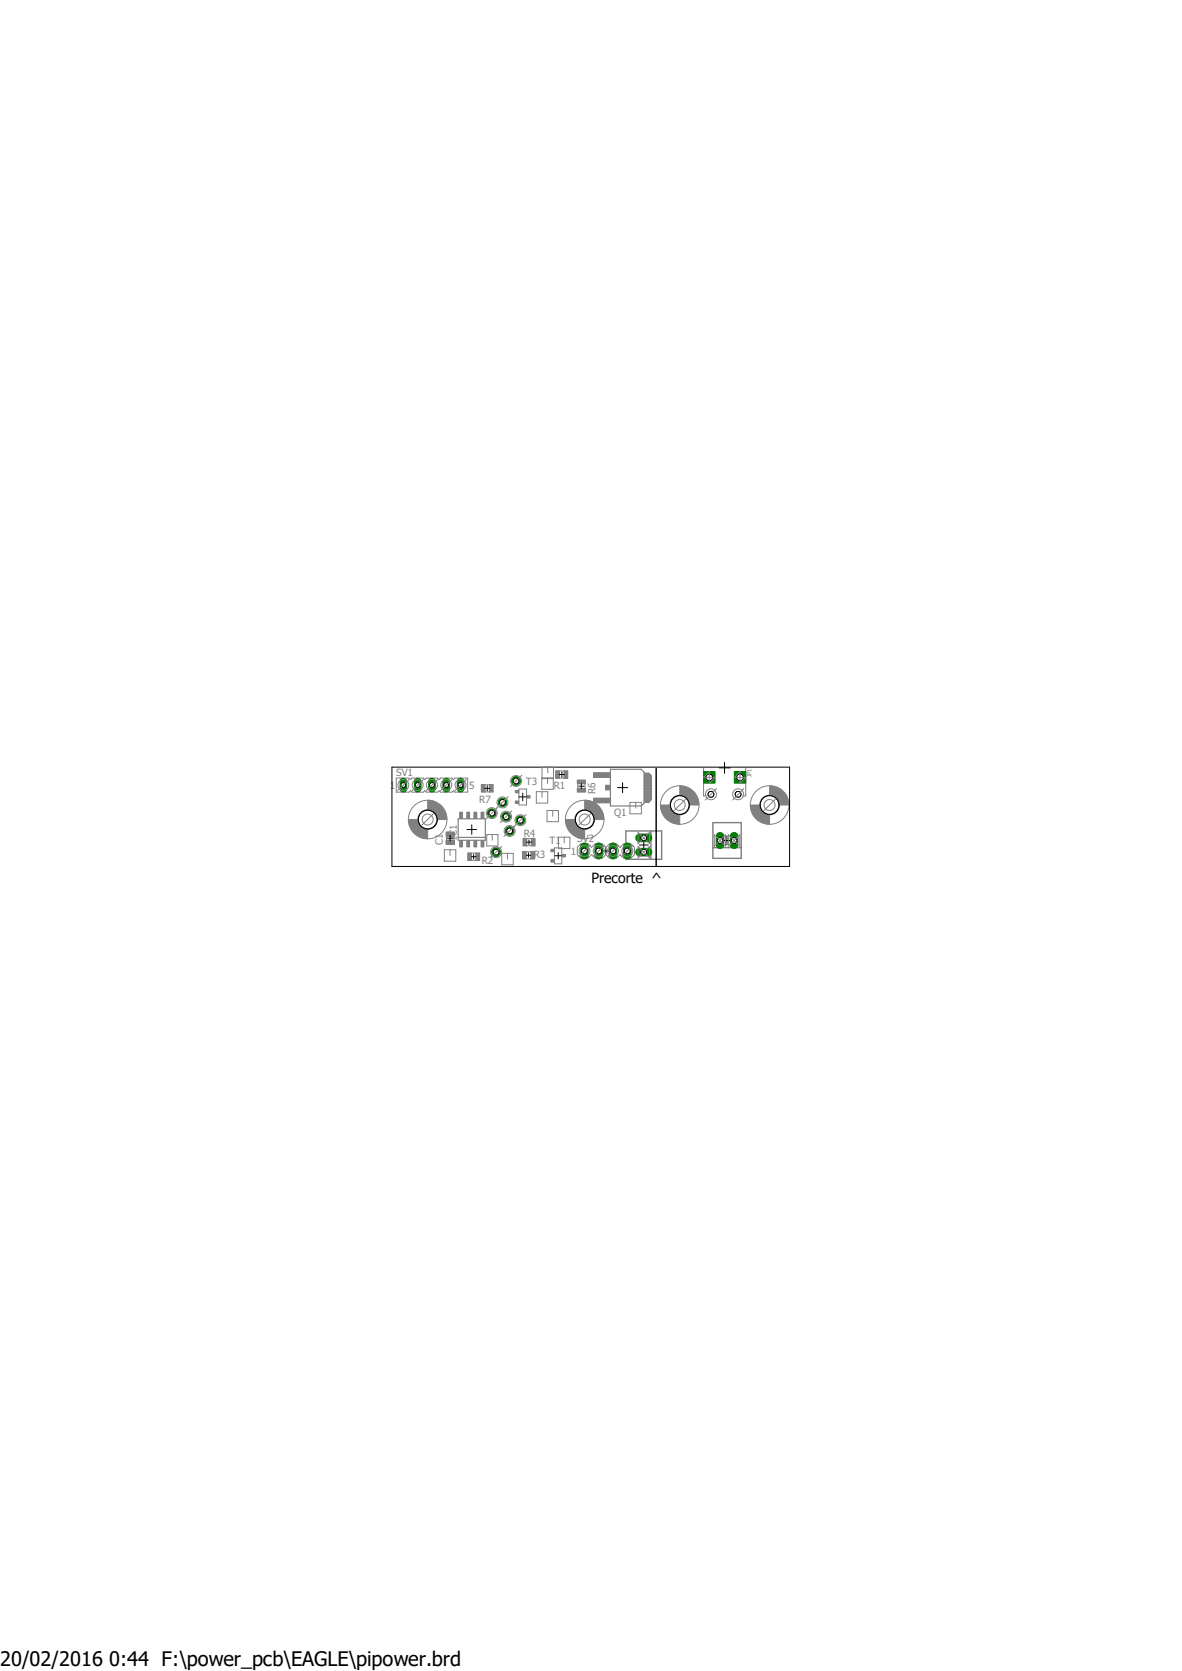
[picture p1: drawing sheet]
<svg xmlns="http://www.w3.org/2000/svg" width="210mm" height="297mm" viewBox="0 0 210 297" stroke-linecap="round" stroke-linejoin="round" font-family="sans-serif">
<defs><g id="words">
<text font-size="3.6" x="0" y="296">20/02/2016 0:44 F:\power_pcb\EAGLE\pipower.brd</text>
<text font-size="2.5" x="105.1" y="156.9">Precorte ^</text>
<g font-size="1.8" fill="#808080">
<text x="70.4" y="137.9">SV1</text>
<text x="69.3" y="140.2">1</text>
<text x="83.4" y="140.2">5</text>
<text x="85.1" y="142.7">R7</text>
<text x="93.4" y="139.6">T3</text>
<text x="98.4" y="140.2">R1</text>
<text x="105.8" y="141.2" transform="rotate(-90 105.8 141.2)">R6</text>
<text x="81.2" y="149.4" transform="rotate(-90 81.2 149.4)">IC1</text>
<text x="93" y="148.8">R4</text>
<text x="102.6" y="149.6">SV2</text>
<text x="109.1" y="145">Q1</text>
<text x="78.7" y="150.2" transform="rotate(-90 78.7 150.2)">C1</text>
<text x="85.6" y="153.5">R2</text>
<text x="94.8" y="152.6">R3</text>
<text x="97.7" y="150">T1</text>
<text x="101.4" y="151.9">1</text>
<text x="113" y="151.9">4</text>
</g>
<text font-size="1.1" fill="#808080" x="133.5" y="138.2" transform="rotate(-90 133.5 138.2)">JP1</text>
</g></defs>
<path d="M68.7 134.5l72.4 23.1M141.1 134.5l-72.4 23.1" fill="none" stroke="#fff" stroke-width=".18"/>
<g fill="none" stroke="#808080" stroke-width=".18">
<circle cx="76" cy="145.7" r="3.4"/>
<circle cx="103.9" cy="145.7" r="3.4"/>
<circle cx="120.8" cy="143.1" r="3.4"/>
<circle cx="136.7" cy="143.1" r="3.4"/>
</g>
<g fill="none" stroke="#808080" stroke-width=".21">
<path d="M108.5 136.7h5.4l.5 .5v5.6l-.5 .5h-5.4z"/>
<circle cx="76" cy="145.7" r="1.74"/>
<circle cx="103.9" cy="145.7" r="1.74"/>
<circle cx="120.8" cy="143.1" r="1.74"/>
<circle cx="136.7" cy="143.1" r="1.74"/>
</g>
<path d="M107.6 139.6h.8v.8h-.8z" fill-rule="evenodd" fill="#808080"/>
<path d="M70.4 138.3h2.3l.2 .3 .3-.3h2l.3 .3 .2-.3h2.1l.2 .3 .3-.3h2l.3 .3 .2-.3h2.3v2.5h-2.3l-.2-.3-.3 .3h-2l-.3-.3-.2 .3h-2.1l-.2-.3-.3 .3h-2l-.3-.3-.2 .3h-2.3zM107.6 139.6h.8v.8h-.8zM125 136.5v5h.5M132.5 136.5v5h-.5M79.3 148.6v.8M80.6 148.6v.8M103.2 150h1.3l.6 .6 .6-.6h1.3l.7 .6 .6-.6h1.3l.6 .6 .6-.6h1.3l.6 .6v1.3l-.6 .6h-1.3l-.6-.6-.6 .6h-1.3l-.6-.6-.7 .6h-1.3l-.6-.6-.6 .6h-1.3l-.6-.6v-1.3z" fill="none" stroke="#808080" stroke-width=".18"/>
<path d="M111.2 147.7h6.4v5h-6.4zM115.7 147.7v5M126.7 146.2h5v6.4h-5zM126.7 150.7h5" fill="none" stroke="#808080" stroke-width=".25"/>
<path d="M79.2 149.3h1.5v.8h-1.5z" fill-rule="evenodd" fill="#808080"/>
<path d="M79.2 149.3h1.5v.8h-1.5z" fill="none" stroke="#808080" stroke-width=".18"/>
<path d="M79.2 147.9h1.5v.7h-1.5z" fill-rule="evenodd" fill="#808080"/>
<path d="M79.2 147.9h1.5v.7h-1.5z" fill="none" stroke="#808080" stroke-width=".18"/>
<path d="M133.4 143.1h2.4a.87 .87 0 0 0 .9 .9v2.5a3.4 3.4 0 0 1-3.3-3.4z" fill-rule="evenodd" fill="#808080"/>
<path d="M133.4 143.1h2.4a.87 .87 0 0 0 .9 .9v2.5a3.4 3.4 0 0 1-3.3-3.4z" fill="none" stroke="#808080" stroke-width=".18"/>
<path d="M136.7 139.7a3.4 3.4 0 0 1 3.5 3.4h-2.5a.94 .94 0 0 0-1-.9z" fill-rule="evenodd" fill="#808080"/>
<path d="M136.7 139.7a3.4 3.4 0 0 1 3.5 3.4h-2.5a.94 .94 0 0 0-1-.9z" fill="none" stroke="#808080" stroke-width=".18"/>
<path d="M136.1 142.3a.98 .98 0 0 1 1.5 .4 .98 .98 0 0 1-.7 1.4 .98 .98 0 0 1-1.1-1h.4a.54 .54 0 0 1 .8-.5 .54 .54 0 0 1 .2 .9 .54 .54 0 0 1-.9-.2l-.1-.2h-.4v-.4z" fill-rule="evenodd" fill="#808080"/>
<path d="M136.1 142.3a.98 .98 0 0 1 1.5 .4 .98 .98 0 0 1-.7 1.4 .98 .98 0 0 1-1.1-1h.4a.54 .54 0 0 1 .8-.5 .54 .54 0 0 1 .2 .9 .54 .54 0 0 1-.9-.2l-.1-.2h-.4v-.4z" fill="none" stroke="#808080" stroke-width=".18"/>
<path d="M117.3 143.1h2.5a.87 .87 0 0 0 1 .9v2.5a3.4 3.4 0 0 1-3.5-3.4z" fill-rule="evenodd" fill="#808080"/>
<path d="M117.3 143.1h2.5a.87 .87 0 0 0 1 .9v2.5a3.4 3.4 0 0 1-3.5-3.4z" fill="none" stroke="#808080" stroke-width=".18"/>
<path d="M120.8 139.7a3.4 3.4 0 0 1 3.4 3.4h-2.5a.94 .94 0 0 0-.9-.9z" fill-rule="evenodd" fill="#808080"/>
<path d="M120.8 139.7a3.4 3.4 0 0 1 3.4 3.4h-2.5a.94 .94 0 0 0-.9-.9z" fill="none" stroke="#808080" stroke-width=".18"/>
<path d="M120.1 142.3a1 1 0 0 1 1.6 .4 1 1 0 0 1-.7 1.4 1 1 0 0 1-1.2-1h.4a.54 .54 0 0 1 .8-.5 .54 .54 0 0 1 .1 .9 .54 .54 0 0 1-.8-.2l-.1-.2h-.4z" fill-rule="evenodd" fill="#808080"/>
<path d="M120.1 142.3a1 1 0 0 1 1.6 .4 1 1 0 0 1-.7 1.4 1 1 0 0 1-1.2-1h.4a.54 .54 0 0 1 .8-.5 .54 .54 0 0 1 .1 .9 .54 .54 0 0 1-.8-.2l-.1-.2h-.4z" fill="none" stroke="#808080" stroke-width=".18"/>
<path d="M100.5 145.7h2.5a.94 .94 0 0 0 .9 .9v2.5a3.4 3.4 0 0 1-3.4-3.4z" fill-rule="evenodd" fill="#808080"/>
<path d="M100.5 145.7h2.5a.94 .94 0 0 0 .9 .9v2.5a3.4 3.4 0 0 1-3.4-3.4z" fill="none" stroke="#808080" stroke-width=".18"/>
<path d="M103.9 142.2a3.4 3.4 0 0 1 3.4 3.5h-2.5a.87 .87 0 0 0-.9-1z" fill-rule="evenodd" fill="#808080"/>
<path d="M103.9 142.2a3.4 3.4 0 0 1 3.4 3.5h-2.5a.87 .87 0 0 0-.9-1z" fill="none" stroke="#808080" stroke-width=".18"/>
<path d="M103.3 144.9a1 1 0 0 1 1.5 .3 1 1 0 0 1-.7 1.4 1 1 0 0 1-1.2-.9h.4a.53 .53 0 0 1 .7-.6 .53 .53 0 0 1 .3 .8 .53 .53 0 0 1-.9 0l-.1-.2h-.4z" fill-rule="evenodd" fill="#808080"/>
<path d="M103.3 144.9a1 1 0 0 1 1.5 .3 1 1 0 0 1-.7 1.4 1 1 0 0 1-1.2-.9h.4a.53 .53 0 0 1 .7-.6 .53 .53 0 0 1 .3 .8 .53 .53 0 0 1-.9 0l-.1-.2h-.4z" fill="none" stroke="#808080" stroke-width=".18"/>
<path d="M72.6 145.7h2.5a.94 .94 0 0 0 .9 .9v2.5a3.4 3.4 0 0 1-3.4-3.4z" fill-rule="evenodd" fill="#808080"/>
<path d="M72.6 145.7h2.5a.94 .94 0 0 0 .9 .9v2.5a3.4 3.4 0 0 1-3.4-3.4z" fill="none" stroke="#808080" stroke-width=".18"/>
<path d="M76 142.2a3.4 3.4 0 0 1 3.4 3.5h-2.5a.87 .87 0 0 0-.9-1z" fill-rule="evenodd" fill="#808080"/>
<path d="M76 142.2a3.4 3.4 0 0 1 3.4 3.5h-2.5a.87 .87 0 0 0-.9-1z" fill="none" stroke="#808080" stroke-width=".18"/>
<path d="M75.4 144.9a1 1 0 0 1 1.5 .3 1 1 0 0 1-.7 1.4 1 1 0 0 1-1.2-.9h.4a.54 .54 0 0 1 .8-.5 .54 .54 0 0 1 .2 .9 .54 .54 0 0 1-.9-.2l-.1-.2h-.4z" fill-rule="evenodd" fill="#808080"/>
<path d="M75.4 144.9a1 1 0 0 1 1.5 .3 1 1 0 0 1-.7 1.4 1 1 0 0 1-1.2-.9h.4a.54 .54 0 0 1 .8-.5 .54 .54 0 0 1 .2 .9 .54 .54 0 0 1-.9-.2l-.1-.2h-.4z" fill="none" stroke="#808080" stroke-width=".18"/>
<path d="M81.4 145.5h4.8v3.9h-4.8zM81.4 148.8h4.8" fill="none" stroke="#808080" stroke-width=".21"/>
<path d="M81.7 149.4h.5v1.1h-.5z" fill-rule="evenodd" fill="#808080"/>
<path d="M81.7 149.4h.5v1.1h-.5z" fill="none" stroke="#808080" stroke-width=".18"/>
<path d="M82.9 149.4h.5v1.1h-.5z" fill-rule="evenodd" fill="#808080"/>
<path d="M82.9 149.4h.5v1.1h-.5z" fill="none" stroke="#808080" stroke-width=".18"/>
<path d="M84.2 149.4h.5v1.1h-.5z" fill-rule="evenodd" fill="#808080"/>
<path d="M84.2 149.4h.5v1.1h-.5z" fill="none" stroke="#808080" stroke-width=".18"/>
<path d="M85.5 149.4h.5v1.1h-.5z" fill-rule="evenodd" fill="#808080"/>
<path d="M85.5 149.4h.5v1.1h-.5z" fill="none" stroke="#808080" stroke-width=".18"/>
<path d="M85.5 144.4h.5v1.1h-.5z" fill-rule="evenodd" fill="#808080"/>
<path d="M85.5 144.4h.5v1.1h-.5z" fill="none" stroke="#808080" stroke-width=".18"/>
<path d="M84.2 144.4h.5v1.1h-.5z" fill-rule="evenodd" fill="#808080"/>
<path d="M84.2 144.4h.5v1.1h-.5z" fill="none" stroke="#808080" stroke-width=".18"/>
<path d="M82.9 144.4h.5v1.1h-.5z" fill-rule="evenodd" fill="#808080"/>
<path d="M82.9 144.4h.5v1.1h-.5z" fill="none" stroke="#808080" stroke-width=".18"/>
<path d="M81.7 144.4h.5v1.1h-.5z" fill-rule="evenodd" fill="#808080"/>
<path d="M81.7 144.4h.5v1.1h-.5z" fill="none" stroke="#808080" stroke-width=".18"/>
<path d="M114.6 137.5h.7l.4 .4v4.2l-.4 .5h-.7z" fill="none" stroke="#808080" stroke-width=".21"/>
<path d="M105.5 137.3h2.9v.9h-2.9z" fill-rule="evenodd" fill="#808080"/>
<path d="M105.5 137.3h2.9v.9h-2.9z" fill="none" stroke="#808080" stroke-width=".18"/>
<path d="M105.5 141.9h2.9v.8h-2.9z" fill-rule="evenodd" fill="#808080"/>
<path d="M83.8 151.6h.8M83.8 152.9h.8M105.5 141.9h2.9v.8h-2.9z" fill="none" stroke="#808080" stroke-width=".18"/>
<g fill="none" stroke="#808080" stroke-width=".21">
<path d="M114.6 137.5h.7l.4 .4v4.2l-.4 .5h-.7zM114.6 139.9h1.1M114.6 139.7h1.1M114.6 139.6h1.1M114.6 139.5h1.1M114.6 139.4h1.1M114.6 139.2h1.1M114.6 139.1h1.1M114.6 138.9h1.1M114.6 138.8h1.1M114.6 138.7h1.1M114.6 138.5h1.1"/>
<path d="M114.6 138.4h1.1M114.6 138.3h1.1M114.6 138.1h1.1M114.6 138h1.1M114.6 137.8h1.1M114.6 137.7h.9M114.6 137.6h.8M114.6 142.5h.8M114.6 142.3h.9M114.6 142.2h1M114.6 142.1h1.1M114.6 141.9h1.1"/>
<path d="M114.6 141.8h1.1M114.6 141.6h1.1M114.6 141.5h1.1M114.6 141.4h1.1M114.6 141.3h1.1M114.6 141.1h1.1M114.6 141h1.1M114.6 140.8h1.1M114.6 140.7h1.1M114.6 140.6h1.1M114.6 140.4h1.1M114.6 140.3h1.1"/>
<path d="M114.6 140.2h1.1M114.6 140h1.1"/>
</g>
<path d="M84.5 151.6h.7v1.4h-.7z" fill-rule="evenodd" fill="#808080"/>
<path d="M84.5 151.6h.7v1.4h-.7z" fill="none" stroke="#808080" stroke-width=".18"/>
<path d="M83.1 151.6h.7v1.4h-.7z" fill-rule="evenodd" fill="#808080"/>
<path d="M99.4 138.3h.8M99.4 137h.8M83.1 151.6h.7v1.4h-.7z" fill="none" stroke="#808080" stroke-width=".18"/>
<path d="M98.7 137h.7v1.3h-.7z" fill-rule="evenodd" fill="#808080"/>
<path d="M98.7 137h.7v1.3h-.7z" fill="none" stroke="#808080" stroke-width=".18"/>
<path d="M100.2 137h.7v1.3h-.7z" fill-rule="evenodd" fill="#808080"/>
<path d="M86.1 139.5h.9M100.2 137h.7v1.3h-.7zM86.1 140.8h.9" fill="none" stroke="#808080" stroke-width=".18"/>
<path d="M85.5 139.4h.7v1.4h-.7z" fill-rule="evenodd" fill="#808080"/>
<path d="M85.5 139.4h.7v1.4h-.7z" fill="none" stroke="#808080" stroke-width=".18"/>
<path d="M87 139.4h.6v1.4h-.6z" fill-rule="evenodd" fill="#808080"/>
<path d="M87 139.4h.6v1.4h-.6zM93.5 152.7h.8M93.5 151.4h.8" fill="none" stroke="#808080" stroke-width=".18"/>
<path d="M92.8 151.3h.7v1.4h-.7z" fill-rule="evenodd" fill="#808080"/>
<path d="M92.8 151.3h.7v1.4h-.7z" fill="none" stroke="#808080" stroke-width=".18"/>
<path d="M94.3 151.3h.7v1.4h-.7z" fill-rule="evenodd" fill="#808080"/>
<path d="M93.6 150.3h.8M93.6 149.1h.8M94.3 151.3h.7v1.4h-.7z" fill="none" stroke="#808080" stroke-width=".18"/>
<path d="M92.9 149h.7v1.4h-.7z" fill-rule="evenodd" fill="#808080"/>
<path d="M92.9 149h.7v1.4h-.7z" fill="none" stroke="#808080" stroke-width=".18"/>
<path d="M94.4 149h.7v1.4h-.7z" fill-rule="evenodd" fill="#808080"/>
<path d="M102.7 139.3v.8M103.9 139.3v.8M94.4 149h.7v1.4h-.7z" fill="none" stroke="#808080" stroke-width=".18"/>
<path d="M102.6 140.1h1.4v.7h-1.4z" fill-rule="evenodd" fill="#808080"/>
<path d="M102.6 140.1h1.4v.7h-1.4z" fill="none" stroke="#808080" stroke-width=".18"/>
<path d="M102.6 138.6h1.4v.7h-1.4z" fill-rule="evenodd" fill="#808080"/>
<path d="M71.2 139h.2v-.2h.5v.2h.3v1h-.3v.3h-.5v-.3h-.2zM73.7 139h.3v-.2h.5v.2h.2v1h-.2v.3h-.5v-.3h-.3zM76.2 139h.3v-.2h.5v.2h.3v1h-.3v.3h-.5v-.3h-.3zM78.8 139h.2v-.2h.5v.2h.3v1h-.3v.3h-.5v-.3h-.2zM81.3 139h.3v-.2h.5v.2h.2v1h-.2v.3h-.5v-.3h-.3zM102.6 138.6h1.4v.7h-1.4z" fill="none" stroke="#808080" stroke-width=".18"/>
<path d="M71.5 138.8h.3v.5h-.3z" fill-rule="evenodd" fill="#808080"/>
<path d="M71.5 138.8h.3v.5h-.3z" fill="none" stroke="#808080" stroke-width=".18"/>
<path d="M71.5 139.8h.3v.5h-.3z" fill-rule="evenodd" fill="#808080"/>
<path d="M71.5 139.8h.3v.5h-.3z" fill="none" stroke="#808080" stroke-width=".18"/>
<path d="M74.1 138.8h.2v.5h-.2z" fill-rule="evenodd" fill="#808080"/>
<path d="M74.1 138.8h.2v.5h-.2z" fill="none" stroke="#808080" stroke-width=".18"/>
<path d="M74.1 139.8h.2v.5h-.2z" fill-rule="evenodd" fill="#808080"/>
<path d="M74.1 139.8h.2v.5h-.2z" fill="none" stroke="#808080" stroke-width=".18"/>
<path d="M76.6 138.8h.3v.5h-.3z" fill-rule="evenodd" fill="#808080"/>
<path d="M76.6 138.8h.3v.5h-.3z" fill="none" stroke="#808080" stroke-width=".18"/>
<path d="M76.6 139.8h.3v.5h-.3z" fill-rule="evenodd" fill="#808080"/>
<path d="M76.6 139.8h.3v.5h-.3z" fill="none" stroke="#808080" stroke-width=".18"/>
<path d="M79.2 138.8h.2v.5h-.2z" fill-rule="evenodd" fill="#808080"/>
<path d="M79.2 138.8h.2v.5h-.2z" fill="none" stroke="#808080" stroke-width=".18"/>
<path d="M79.2 139.8h.2v.5h-.2z" fill-rule="evenodd" fill="#808080"/>
<path d="M79.2 139.8h.2v.5h-.2z" fill="none" stroke="#808080" stroke-width=".18"/>
<path d="M81.7 138.8h.3v.5h-.3z" fill-rule="evenodd" fill="#808080"/>
<path d="M81.7 138.8h.3v.5h-.3z" fill="none" stroke="#808080" stroke-width=".18"/>
<path d="M81.7 139.8h.3v.5h-.3z" fill-rule="evenodd" fill="#808080"/>
<path d="M81.7 139.8h.3v.5h-.3zM92.2 140.3h1.4v2.8h-1.4z" fill="none" stroke="#808080" stroke-width=".18"/>
<path d="M93.6 141.4h.6v.5h-.6z" fill-rule="evenodd" fill="#808080"/>
<path d="M93.6 141.4h.6v.5h-.6z" fill="none" stroke="#808080" stroke-width=".18"/>
<path d="M91.6 142.4h.6v.4h-.6z" fill-rule="evenodd" fill="#808080"/>
<path d="M91.6 142.4h.6v.4h-.6z" fill="none" stroke="#808080" stroke-width=".18"/>
<path d="M91.6 140.5h.6v.4h-.6z" fill-rule="evenodd" fill="#808080"/>
<path d="M91.6 140.5h.6v.4h-.6zM98.5 150.7h1.3v2.8h-1.3z" fill="none" stroke="#808080" stroke-width=".18"/>
<path d="M99.9 151.9h.6v.4h-.6z" fill-rule="evenodd" fill="#808080"/>
<path d="M99.9 151.9h.6v.4h-.6z" fill="none" stroke="#808080" stroke-width=".18"/>
<path d="M97.9 152.8h.6v.4h-.6z" fill-rule="evenodd" fill="#808080"/>
<path d="M97.9 152.8h.6v.4h-.6z" fill="none" stroke="#808080" stroke-width=".18"/>
<path d="M97.9 151h.6v.4h-.6z" fill-rule="evenodd" fill="#808080"/>
<path d="M97.9 151h.6v.4h-.6z" fill="none" stroke="#808080" stroke-width=".18"/>
<path d="M106.1 151h.5v.5h-.5z" fill-rule="evenodd" fill="#808080"/>
<path d="M106.1 151h.5v.5h-.5z" fill="none" stroke="#808080" stroke-width=".18"/>
<path d="M103.6 151h.5v.5h-.5z" fill-rule="evenodd" fill="#808080"/>
<path d="M103.6 151h.5v.5h-.5z" fill="none" stroke="#808080" stroke-width=".18"/>
<path d="M108.7 151h.5v.5h-.5z" fill-rule="evenodd" fill="#808080"/>
<path d="M108.7 151h.5v.5h-.5z" fill="none" stroke="#808080" stroke-width=".18"/>
<path d="M111.2 151h.5v.5h-.5z" fill-rule="evenodd" fill="#808080"/>
<path d="M111.2 151h.5v.5h-.5z" fill="none" stroke="#808080" stroke-width=".18"/>
<g fill="none" stroke="#000" stroke-width=".18">
<path d="M76.2 139.5h1.1M76.8 139v1.1M86.6 139.7v.9M99.4 137.7h.9M99.8 137.2v.9M102.8 139.7h1M103.3 139.3v.9M109.7 140h1.8M110.6 139.1v1.8M127.8 136.5h2M128.7 135.5v2M75.1 145.7h1.7"/>
<path d="M76 144.8v1.7M79.5 149h1M80 148.5v1M83 147.4h1.7M83.8 152.3h.8M83.8 146.6v1.7M84.2 151.9v.8M86.1 140.1h.9M92.2 141.6h1.4M92.9 141v1.3M93.5 152h.8M93.6 149.7h.8"/>
<path d="M93.9 151.6v.8M94 149.3v.8M98.6 152.1h1.1M99.2 151.6v1.1M103 145.7h1.7M103.9 144.8v1.7M107.1 151.3h1.1M107.7 150.7v1.1M113.6 150.2h1.6M114.4 149.4v1.6M119.9 143.1h1.7M120.8 142.2v1.7"/>
<path d="M128.4 149.4h1.6M129.2 148.5v1.7M135.9 143.1h1.7M136.7 142.2v1.7"/>
</g>
<circle cx="89.9" cy="145.2" r=".76" fill="#008000"/>
<circle cx="89.9" cy="145.2" r=".76" fill="none" stroke="#008000" stroke-width=".18"/>
<circle cx="89.9" cy="145.2" r=".51" fill="#fff"/>
<circle cx="89.9" cy="145.2" r=".51" fill="none" stroke="#000" stroke-width=".18"/>
<path d="M90.9 138.5l.5-.5h.6l.5 .5v.6l-.5 .5h-.6l-.5-.5z" fill-rule="evenodd" fill="#008000"/>
<path d="M90.9 138.5l.5-.5h.6l.5 .5v.6l-.5 .5h-.6l-.5-.5z" fill="none" stroke="#008000" stroke-width=".18"/>
<circle cx="91.7" cy="138.8" r=".51" fill="#fff"/>
<circle cx="91.7" cy="138.8" r=".51" fill="none" stroke="#000" stroke-width=".18"/>
<path d="M87.4 151.2l.4-.5h.6l.5 .5v.6l-.5 .4h-.6l-.4-.4z" fill-rule="evenodd" fill="#008000"/>
<path d="M87.4 151.2l.4-.5h.6l.5 .5v.6l-.5 .4h-.6l-.4-.4z" fill="none" stroke="#008000" stroke-width=".18"/>
<circle cx="88.1" cy="151.5" r=".51" fill="#fff"/>
<circle cx="88.1" cy="151.5" r=".51" fill="none" stroke="#000" stroke-width=".18"/>
<circle cx="87.4" cy="144.5" r=".76" fill="#008000"/>
<circle cx="87.4" cy="144.5" r=".76" fill="none" stroke="#008000" stroke-width=".18"/>
<circle cx="87.4" cy="144.5" r=".51" fill="#fff"/>
<circle cx="87.4" cy="144.5" r=".51" fill="none" stroke="#000" stroke-width=".18"/>
<circle cx="89.3" cy="142.6" r=".76" fill="#008000"/>
<circle cx="89.3" cy="142.6" r=".76" fill="none" stroke="#008000" stroke-width=".18"/>
<circle cx="89.3" cy="142.6" r=".51" fill="#fff"/>
<circle cx="89.3" cy="142.6" r=".51" fill="none" stroke="#000" stroke-width=".18"/>
<circle cx="90.6" cy="147.7" r=".76" fill="#008000"/>
<circle cx="90.6" cy="147.7" r=".76" fill="none" stroke="#008000" stroke-width=".18"/>
<circle cx="90.5" cy="147.7" r=".51" fill="#fff"/>
<circle cx="90.5" cy="147.7" r=".51" fill="none" stroke="#000" stroke-width=".18"/>
<circle cx="92.5" cy="145.8" r=".76" fill="#008000"/>
<circle cx="92.5" cy="145.8" r=".76" fill="none" stroke="#008000" stroke-width=".18"/>
<circle cx="92.5" cy="145.8" r=".51" fill="#fff"/>
<circle cx="92.5" cy="145.8" r=".51" fill="none" stroke="#000" stroke-width=".18"/>
<path d="M71.7 138.9v1.3" fill="none" stroke="#008000" stroke-width="1.4"/>
<circle cx="71.7" cy="139.5" r=".43" fill="#fff"/>
<circle cx="71.7" cy="139.5" r=".43" fill="none" stroke="#000" stroke-width=".18"/>
<path d="M74.2 138.9v1.3" fill="none" stroke="#008000" stroke-width="1.4"/>
<circle cx="74.2" cy="139.5" r=".43" fill="#fff"/>
<circle cx="74.2" cy="139.5" r=".43" fill="none" stroke="#000" stroke-width=".18"/>
<path d="M76.8 138.9v1.3" fill="none" stroke="#008000" stroke-width="1.4"/>
<circle cx="76.7" cy="139.5" r=".43" fill="#fff"/>
<circle cx="76.7" cy="139.5" r=".43" fill="none" stroke="#000" stroke-width=".18"/>
<path d="M79.3 138.9v1.3" fill="none" stroke="#008000" stroke-width="1.4"/>
<circle cx="79.3" cy="139.5" r=".43" fill="#fff"/>
<circle cx="79.3" cy="139.5" r=".43" fill="none" stroke="#000" stroke-width=".18"/>
<path d="M81.8 138.9v1.3" fill="none" stroke="#008000" stroke-width="1.4"/>
<circle cx="81.8" cy="139.5" r=".43" fill="#fff"/>
<circle cx="81.8" cy="139.5" r=".43" fill="none" stroke="#000" stroke-width=".18"/>
<path d="M130.4 148.6v1.6" fill="none" stroke="#008000" stroke-width="1.5"/>
<circle cx="130.4" cy="149.4" r=".51" fill="#fff"/>
<circle cx="130.4" cy="149.4" r=".51" fill="none" stroke="#000" stroke-width=".18"/>
<path d="M127.9 148.6v1.6" fill="none" stroke="#008000" stroke-width="1.5"/>
<circle cx="127.9" cy="149.4" r=".51" fill="#fff"/>
<circle cx="127.9" cy="149.4" r=".51" fill="none" stroke="#000" stroke-width=".18"/>
<path d="M113.6 148.9h1.5" fill="none" stroke="#008000" stroke-width="1.5"/>
<circle cx="114.4" cy="148.9" r=".51" fill="#fff"/>
<circle cx="114.4" cy="148.9" r=".51" fill="none" stroke="#000" stroke-width=".18"/>
<path d="M113.6 151.5h1.5" fill="none" stroke="#008000" stroke-width="1.5"/>
<circle cx="114.4" cy="151.5" r=".51" fill="#fff"/>
<circle cx="114.4" cy="151.5" r=".51" fill="none" stroke="#000" stroke-width=".18"/>
<path d="M103.8 150.5v1.5" fill="none" stroke="#008000" stroke-width="1.5"/>
<circle cx="103.8" cy="151.3" r=".51" fill="#fff"/>
<circle cx="103.8" cy="151.3" r=".51" fill="none" stroke="#000" stroke-width=".18"/>
<path d="M106.4 150.5v1.5" fill="none" stroke="#008000" stroke-width="1.5"/>
<circle cx="106.4" cy="151.3" r=".51" fill="#fff"/>
<circle cx="106.4" cy="151.3" r=".51" fill="none" stroke="#000" stroke-width=".18"/>
<path d="M108.9 150.5v1.5" fill="none" stroke="#008000" stroke-width="1.5"/>
<circle cx="108.9" cy="151.3" r=".51" fill="#fff"/>
<circle cx="108.9" cy="151.3" r=".51" fill="none" stroke="#000" stroke-width=".18"/>
<path d="M111.5 150.5v1.5" fill="none" stroke="#008000" stroke-width="1.5"/>
<circle cx="111.5" cy="151.3" r=".51" fill="#fff"/>
<circle cx="111.5" cy="151.3" r=".51" fill="none" stroke="#000" stroke-width=".18"/>
<path d="M130.5 137.2h2v2h-2z" fill-rule="evenodd" fill="#008000"/>
<path d="M130.5 137.2h2v2h-2z" fill="none" stroke="#008000" stroke-width=".18"/>
<circle cx="131.5" cy="138.2" r=".6" fill="#fff"/>
<circle cx="131.5" cy="138.2" r=".6" fill="none" stroke="#000" stroke-width=".18"/>
<path d="M125 137.2h2v2h-2z" fill-rule="evenodd" fill="#008000"/>
<path d="M125 137.2h2v2h-2z" fill="none" stroke="#008000" stroke-width=".18"/>
<circle cx="126" cy="138.2" r=".6" fill="#fff"/>
<g fill="none" stroke="#000" stroke-width=".18">
<path d="M69.6 136.4h70.7v17.6h-70.7z"/>
<circle cx="126" cy="138.2" r=".6"/>
<circle cx="136.7" cy="143.1" r="1.66"/>
</g>
<path d="M116.6 136.6v17.4" fill="none" stroke="#000" stroke-width=".25"/>
<circle cx="136.7" cy="143.1" r="1.66" fill="#fff"/>
<g fill="none" stroke="#000" stroke-width=".18">
<circle cx="120.8" cy="143.1" r="1.66"/>
<circle cx="136.7" cy="143.1" r="1.66"/>
</g>
<circle cx="120.8" cy="143.1" r="1.66" fill="#fff"/>
<g fill="none" stroke="#000" stroke-width=".18">
<circle cx="103.9" cy="145.7" r="1.66"/>
<circle cx="120.8" cy="143.1" r="1.66"/>
</g>
<circle cx="103.9" cy="145.7" r="1.66" fill="#fff"/>
<g fill="none" stroke="#000" stroke-width=".18">
<circle cx="76" cy="145.7" r="1.66"/>
<circle cx="103.9" cy="145.7" r="1.66"/>
</g>
<circle cx="76" cy="145.7" r="1.66" fill="#fff"/>
<g fill="none" stroke="#000" stroke-width=".18">
<circle cx="76" cy="145.7" r="1.66"/>
<circle cx="131.1" cy="141.2" r=".51"/>
</g>
<circle cx="131.1" cy="141.2" r=".51" fill="#fff"/>
<g fill="none" stroke="#000" stroke-width=".18">
<circle cx="126.3" cy="141.2" r=".51"/>
<circle cx="131.1" cy="141.2" r=".51"/>
</g>
<circle cx="126.3" cy="141.2" r=".51" fill="#fff"/>
<circle cx="126.3" cy="141.2" r=".51" fill="none" stroke="#000" stroke-width=".18"/>
<g fill="none" stroke="#808080" stroke-width=".18">
<path d="M72.7 138.6l-2 1.9M75.2 138.6l-2 1.9M77.8 138.6l-2.1 1.9M80.3 138.6l-2 1.9M82.8 138.6l-2 1.9M92.7 137.8l-2 2M96.3 138.3h2v2h-2zM96.3 136.4h2v2h-2zM97.3 138.3v1M97.3 136.4v1M125 138.2h2l-1 1v-2zM130.5 138.2h2l-1 1v-2z"/>
<path d="M77 144.7l-2 1.9M79 151h2v2.1h-2zM80 151v1.1M86.5 148.3h2v2.1h-2zM87.5 148.3v1.1M89.2 150.5l-2.1 2M89.2 151.7h2v2h-2zM90.2 151.7v1M90.3 141.6l-3.9 3.9M90.9 144.1l-2 2.1M91.6 146.7l-2.1 2M93.5 144.8l-2.1 2"/>
<path d="M95.3 140.7h2v2h-2zM96.3 140.7v1M97.2 144.1h2v1.9h-2zM98.2 144.1v1M99.2 148.8h2.1v2h-2.1zM100.2 148.8v1M104.9 150.2l-2.1 2.1M104.9 144.7l-2 1.9M107.4 150.2l-2 2.1M109.9 150.2l-2 2.1M111.9 142.6h2.1v2.1h-2.1zM112.5 150.2l-2.1 2.1"/>
<path d="M112.9 142.6v1M113.4 148l2 1.9v-1.9l-2 1.9zM113.4 150.5v2l2-2v2zM121.8 142.1l-2 2M126.9 148.4l2 2v-2l-2 2zM127.3 140.2l-2 2M129.4 148.4l2 2v-2l-2 2zM132.2 140.2l-2 2M137.8 142.1l-2.1 2"/>
<circle cx="71.7" cy="139.5" r=".98"/>
<circle cx="74.2" cy="139.5" r=".98"/>
<circle cx="76.7" cy="139.5" r=".98"/>
<circle cx="79.3" cy="139.5" r=".98"/>
<circle cx="81.8" cy="139.5" r=".98"/>
<circle cx="91.7" cy="138.8" r=".98"/>
<circle cx="76" cy="145.7" r=".98"/>
<circle cx="87.4" cy="144.5" r=".98"/>
<circle cx="88.1" cy="151.5" r=".98"/>
<circle cx="89.3" cy="142.6" r=".98"/>
<circle cx="89.9" cy="145.2" r=".98"/>
<circle cx="90.5" cy="147.7" r=".98"/>
<circle cx="92.5" cy="145.8" r=".98"/>
<circle cx="103.8" cy="151.3" r=".98"/>
<circle cx="103.9" cy="145.7" r=".98"/>
<circle cx="106.4" cy="151.3" r=".98"/>
<circle cx="108.9" cy="151.3" r=".98"/>
<circle cx="111.5" cy="151.3" r=".98"/>
<circle cx="120.8" cy="143.1" r=".98"/>
<circle cx="126.3" cy="141.2" r=".98"/>
<circle cx="131.1" cy="141.2" r=".98"/>
<circle cx="136.7" cy="143.1" r=".98"/>
</g>
<use href="#words"/>
</svg>
